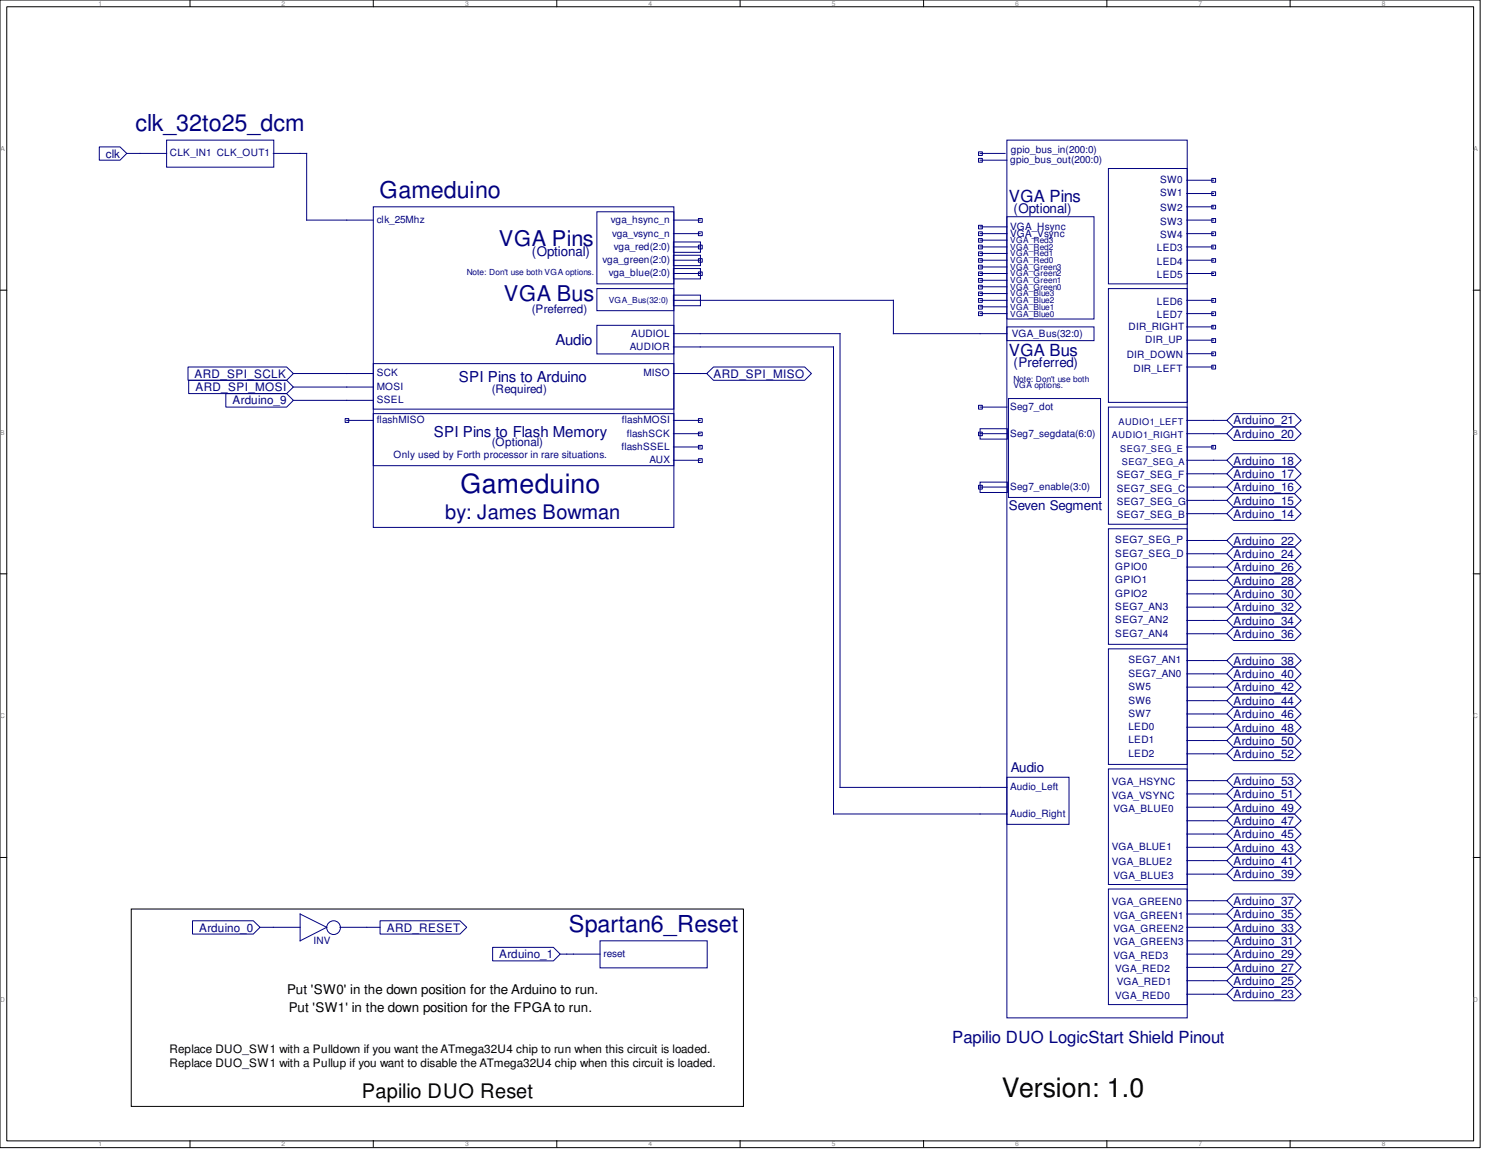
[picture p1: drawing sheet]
<svg xmlns="http://www.w3.org/2000/svg" width="279mm" height="216mm" viewBox="0 0 279 216" stroke-linecap="round" stroke-linejoin="round" font-family="sans-serif">
<defs><g id="words">
<text font-size="5" fill="#000080" x="86.6" y="92.6">Gameduino</text>
<text font-size="5" fill="#010101" x="188.4" y="206.1">Version: 1.0</text>
<g font-size="4.4" fill="#000080">
<text x="25.5" y="24.6">clk_32to25_dcm</text>
<text x="71.4" y="37.1">Gameduino</text>
<text x="107" y="175">Spartan6_Reset</text>
</g>
<g font-size="4.1" fill="#000080">
<text x="93.8" y="46.2">VGA Pins</text>
<text x="94.7" y="56.6">VGA Bus</text>
</g>
<text font-size="3.8" fill="#000080" x="83.7" y="97.5">by: James Bowman</text>
<text font-size="3.8" fill="#010101" x="68" y="206.3">Papilio DUO Reset</text>
<g font-size="3.1" fill="#000080">
<text x="189.7" y="38">VGA Pins</text>
<text x="189.7" y="66.8">VGA Bus</text>
<text x="179" y="196">Papilio DUO LogicStart Shield Pinout</text>
</g>
<g font-size="2.8" fill="#000080">
<text x="104.4" y="64.9">Audio</text>
<text x="86.3" y="71.8">SPI Pins to Arduino</text>
<text x="81.6" y="82.1">SPI Pins to Flash Memory</text>
</g>
<g font-size="2.5" fill="#000080">
<text x="190.5" y="40">(Optional)</text>
<text x="100" y="48.2">(Optional)</text>
<text x="190.5" y="68.9">(Preferred)</text>
<text x="189.7" y="95.8">Seven Segment</text>
<text x="190" y="145">Audio</text>
</g>
<g font-size="2.5" fill="#010101">
<text x="54" y="186.7">Put 'SW0' in the down position for the Arduino to run.</text>
<text x="54.3" y="190.2">Put 'SW1' in the down position for the FPGA to run.</text>
</g>
<g font-size="2.2" fill="#000080">
<text x="19.9" y="29.6">clk</text>
<text x="100" y="58.8">(Preferred)</text>
<text x="36.6" y="71">ARD_SPI_SCLK</text>
<text x="134.2" y="71">ARD_SPI_MISO</text>
<text x="36.7" y="73.5">ARD_SPI_MOSI</text>
<text x="43.7" y="76">Arduino_9</text>
<text x="92.5" y="73.8">(Required)</text>
<text x="92.5" y="83.9">(Optional)</text>
<text x="231.9" y="79.8">Arduino_21</text>
<text x="231.9" y="82.3">Arduino_20</text>
<text x="231.9" y="87.3">Arduino_18</text>
<text x="231.9" y="89.8">Arduino_17</text>
<text x="231.9" y="92.3">Arduino_16</text>
<text x="231.9" y="94.8">Arduino_15</text>
<text x="231.9" y="97.3">Arduino_14</text>
<text x="231.9" y="102.3">Arduino_22</text>
<text x="231.9" y="104.9">Arduino_24</text>
<text x="231.9" y="107.4">Arduino_26</text>
<text x="231.9" y="109.9">Arduino_28</text>
<text x="231.9" y="112.4">Arduino_30</text>
<text x="231.9" y="114.9">Arduino_32</text>
<text x="231.9" y="117.4">Arduino_34</text>
<text x="231.9" y="119.9">Arduino_36</text>
<text x="231.9" y="124.9">Arduino_38</text>
<text x="231.9" y="127.4">Arduino_40</text>
<text x="231.9" y="129.9">Arduino_42</text>
<text x="231.9" y="132.4">Arduino_44</text>
<text x="231.9" y="134.9">Arduino_46</text>
<text x="231.9" y="137.5">Arduino_48</text>
<text x="231.9" y="140">Arduino_50</text>
<text x="231.9" y="142.5">Arduino_52</text>
<text x="231.9" y="147.4">Arduino_53</text>
<text x="231.9" y="150">Arduino_51</text>
<text x="231.9" y="152.5">Arduino_49</text>
<text x="231.9" y="155">Arduino_47</text>
<text x="231.9" y="157.5">Arduino_45</text>
<text x="231.9" y="160">Arduino_43</text>
<text x="231.9" y="162.5">Arduino_41</text>
<text x="231.9" y="165">Arduino_39</text>
<text x="231.9" y="170.1">Arduino_37</text>
<text x="231.9" y="172.6">Arduino_35</text>
<text x="37.5" y="175">Arduino_0</text>
<text x="72.7" y="175">ARD_RESET</text>
<text x="231.9" y="175">Arduino_33</text>
<text x="231.9" y="177.5">Arduino_31</text>
<text x="93.9" y="180">Arduino_1</text>
<text x="231.9" y="180">Arduino_29</text>
<text x="231.9" y="182.6">Arduino_27</text>
<text x="231.9" y="185.1">Arduino_25</text>
<text x="231.9" y="187.6">Arduino_23</text>
</g>
<g font-size="2.2" fill="#010101">
<text x="31.9" y="197.9">Replace DUO_SW1 with a Pulldown if you want the ATmega32U4 chip to run when this circuit is loaded.</text>
<text x="31.9" y="200.4">Replace DUO_SW1 with a Pullup if you want to disable the ATmega32U4 chip when this circuit is loaded.</text>
</g>
<g font-size="1.9" fill="#000080">
<text x="32" y="29.4">CLK_IN1 CLK_OUT1</text>
<text x="190.1" y="28.7">gpio_bus_in(200:0)</text>
<text x="189.9" y="30.6">gpio_bus_out(200:0)</text>
<text x="218.1" y="34.4">SW0</text>
<text x="70.8" y="41.9">clk_25Mhz</text>
<text x="114.9" y="41.9">vga_hsync_n</text>
<text x="218.1" y="39.7">SW2</text>
<text x="218.1" y="36.9">SW1</text>
<text x="115.1" y="44.4">vga_vsync_n</text>
<text x="115.4" y="46.9">vga_red(2:0)</text>
<text x="189.9" y="43.2">VGA_Hsync</text>
<text x="189.9" y="44.4">VGA_Vsync</text>
<text x="217.5" y="47.2">LED3</text>
<text x="218.1" y="42.2">SW3</text>
<text x="218.1" y="44.7">SW4</text>
<text x="113.3" y="49.4">vga_green(2:0)</text>
<text x="114.5" y="51.9">vga_blue(2:0)</text>
<text x="217.5" y="49.7">LED4</text>
<text x="217.5" y="52.3">LED5</text>
<text x="217.5" y="57.3">LED6</text>
<text x="217.5" y="59.8">LED7</text>
<text x="118.4" y="65.7">AUDIOR</text>
<text x="118.7" y="63.2">AUDIOL</text>
<text x="190.2" y="63.2">VGA_Bus(32:0)</text>
<text x="212.2" y="62">DIR_RIGHT</text>
<text x="215.3" y="64.5">DIR_UP</text>
<text x="70.8" y="70.7">SCK</text>
<text x="121" y="70.7">MISO</text>
<text x="211.9" y="67.3">DIR_DOWN</text>
<text x="213.1" y="69.8">DIR_LEFT</text>
<text x="70.8" y="73.3">MOSI</text>
<text x="70.8" y="75.8">SSEL</text>
<text x="189.9" y="77">Seg7_dot</text>
<text x="70.8" y="79.5">flashMISO</text>
<text x="116.9" y="79.5">flashMOSI</text>
<text x="117.9" y="82">flashSCK</text>
<text x="189.9" y="82">Seg7_segdata(6:0)</text>
<text x="74" y="86.1">Only used by Forth processor in rare situations.</text>
<text x="116.8" y="84.5">flashSSEL</text>
<text x="122.1" y="87">AUX</text>
<text x="210" y="89.9">SEG7_SEG_F</text>
<text x="189.9" y="92.1">Seg7_enable(3:0)</text>
<text x="210" y="92.4">SEG7_SEG_C</text>
<text x="210" y="94.9">SEG7_SEG_G</text>
<text x="210" y="97.4">SEG7_SEG_B</text>
<text x="209.7" y="107.1">GPIO0</text>
<text x="209.7" y="104.6">SEG7_SEG_D</text>
<text x="209.7" y="102.1">SEG7_SEG_P</text>
<text x="209.7" y="112.1">GPIO2</text>
<text x="209.7" y="109.6">GPIO1</text>
<text x="209.7" y="119.6">SEG7_AN4</text>
<text x="209.7" y="117.1">SEG7_AN2</text>
<text x="209.7" y="114.6">SEG7_AN3</text>
<text x="212.2" y="124.7">SEG7_AN1</text>
<text x="212.2" y="129.7">SW5</text>
<text x="212.2" y="127.2">SEG7_AN0</text>
<text x="212.2" y="137.2">LED0</text>
<text x="212.2" y="134.7">SW7</text>
<text x="212.2" y="132.2">SW6</text>
<text x="212.2" y="142.2">LED2</text>
<text x="212.2" y="139.7">LED1</text>
<text x="189.9" y="148.5">Audio_Left</text>
<text x="209" y="147.5">VGA_HSYNC</text>
<text x="189.9" y="153.5">Audio_Right</text>
<text x="209" y="150.1">VGA_VSYNC</text>
<text x="209.4" y="152.6">VGA_BLUE0</text>
<text x="209" y="159.8">VGA_BLUE1</text>
<text x="209" y="162.6">VGA_BLUE2</text>
<text x="209.4" y="165.1">VGA_BLUE3</text>
<text x="209" y="170.1">VGA_GREEN0</text>
<text x="209.4" y="172.6">VGA_GREEN1</text>
<text x="58.9" y="177.3">INV</text>
<text x="113.5" y="179.8">reset</text>
<text x="209.4" y="175.1">VGA_GREEN2</text>
<text x="209.4" y="177.6">VGA_GREEN3</text>
<text x="209.4" y="180.1">VGA_RED3</text>
<text x="209.7" y="182.7">VGA_RED2</text>
<text x="210" y="185.2">VGA_RED1</text>
<text x="209.7" y="187.7">VGA_RED0</text>
</g>
<g font-size="1.7" fill="#000080">
<text x="209" y="82.3">AUDIO1_RIGHT</text>
<text x="210.3" y="79.8">AUDIO1_LEFT</text>
<text x="210.6" y="84.9">SEG7_SEG_E</text>
<text x="210.9" y="87.4">SEG7_SEG_A</text>
</g>
<g font-size="1.6" fill="#000080">
<text x="189.9" y="46.9">VGA_Red2</text>
<text x="189.9" y="45.7">VGA_Red3</text>
<text x="87.8" y="51.6">Note: Don't use both VGA options.</text>
<text x="189.9" y="48.2">VGA_Red1</text>
<text x="189.9" y="49.4">VGA_Red0</text>
<text x="189.9" y="51.9">VGA_Green2</text>
<text x="189.9" y="53.2">VGA_Green1</text>
<text x="189.9" y="50.7">VGA_Green3</text>
<text x="114.5" y="57">VGA_Bus(32:0)</text>
<text x="189.9" y="54.4">VGA_Green0</text>
<text x="189.9" y="55.7">VGA_Blue3</text>
<text x="189.9" y="58.2">VGA_Blue1</text>
<text x="189.9" y="57">VGA_Blue2</text>
<text x="189.9" y="59.5">VGA_Blue0</text>
<text x="190.5" y="71.7">Note: Don't use both</text>
<text x="190.5" y="72.9">VGA options.</text>
</g>
<g font-size="1.3" fill="#808080">
<text x="18.5" y="1.1">1</text>
<text x="53" y="1.1">2</text>
<text x="87.5" y="1.1">3</text>
<text x="121.9" y="1.1">4</text>
<text x="156.4" y="1.1">5</text>
<text x="190.9" y="1.1">6</text>
<text x="225.3" y="1.1">7</text>
<text x="259.8" y="1.1">8</text>
<text x=".1" y="28.4">A</text>
<text x="277.1" y="28.4">A</text>
<text x="0" y="81.7">B</text>
<text x="277" y="81.7">B</text>
<text x="0" y="134.9">C</text>
<text x="277" y="134.9">C</text>
<text x="0" y="188.2">D</text>
<text x="277" y="188.2">D</text>
<text x="18.5" y="215.4">1</text>
<text x="53" y="215.4">2</text>
<text x="87.5" y="215.4">3</text>
<text x="121.9" y="215.4">4</text>
<text x="156.4" y="215.4">5</text>
<text x="190.9" y="215.4">6</text>
<text x="225.3" y="215.4">7</text>
<text x="259.8" y="215.4">8</text>
</g>
</g></defs>
<g fill="none" stroke="#000" stroke-width=".19">
<path d="M0 0h278.3v215.6h-278.3zM1.3 1.3h275.8v213.1h-275.8zM35.7 0v1.3M70.2 0v1.3M104.7 0v1.3M139.1 0v1.3M173.7 0v1.3M208.1 0v1.3M242.6 0v1.3M0 54.5h1.3M277 54.5h1.3M0 107.8h1.3"/>
<path d="M277 107.8h1.3M0 161.1h1.3M277 161.1h1.3M35.7 214.3v1.3M70.2 214.3v1.3M104.7 214.3v1.3M139.1 214.3v1.3M173.7 214.3v1.3M208.1 214.3v1.3M242.6 214.3v1.3"/>
</g>
<g fill="none" stroke="#000080" stroke-width=".19">
<path d="M18.7 27.6h3.9l1.2 1.2-1.2 1.3h-3.9zM23.8 28.8h7.5M31.3 26.3h20.2v5.1h-20.2zM51.4 28.8h6.3v12.6h12.5M70.2 38.9h56.5v60.2h-56.5zM112.2 39.8h14.5v13.5h-14.5zM184 29.8h.7v.7h-.7zM184 28.5h.7v.7h-.7zM184.3 28.8h4.7M184.3 30.1h5M189.3 26.3h33.9v165h-33.9zM208.4 31.7h14.8v21.6h-14.8z"/>
<path d="M223.1 33.9h5.1M223.1 36.4h5.1M223.1 38.9h5.1M227.8 33.5h.8v.7h-.8zM227.8 36h.8v.7h-.8zM227.8 38.6h.8v.6h-.8zM112.2 54.2h14.5v4.2h-14.5zM126.6 45.5h5.1v1.9h-5.1zM126.6 48h5.1v1.9h-5.1zM126.6 50.5h5.1v1.9h-5.1zM126.6 55.5h5.1v1.9h-5.1zM126.6 41.4h5.1"/>
<path d="M126.6 43.9h5.1M126.6 46.4h5.1M126.6 48.9h5.1M126.6 51.4h5.1M126.6 56.4h41.4v6.3h21.3M131.3 41.1h.7v.7h-.7zM131.3 43.6h.7v.7h-.7zM131.3 46.1h.7v.7h-.7zM131.3 48.6h.7v.7h-.7zM131.3 51.1h.7v.7h-.7zM184 46.1h.7v.7h-.7zM184 47.3h.7v.7h-.7z"/>
<path d="M184 48.6h.7v.7h-.7zM184 51.1h.7v.7h-.7zM184 52.3h.7v.7h-.7zM184 53.6h.7v.7h-.7zM184 42.3h.7v.7h-.7zM184 43.6h.7v.7h-.7zM184 44.8h.7v.7h-.7zM184 49.8h.7v.7h-.7zM184 54.9h.7v.6h-.7zM184 57.4h.7v.7h-.7zM184 58.6h.7v.7h-.7zM184 56.1h.7v.7h-.7z"/>
<path d="M184.3 43.9h5M184.3 46.4h5M184.3 48.9h5M184.3 51.4h5M184.3 58.9h5M184.3 56.4h5M184.3 53.9h5M184.3 52.7h5M184.3 47.6h5M184.3 42.6h5M184.3 57.7h5M184.3 45.1h5"/>
<path d="M184.3 50.2h5M184.3 55.2h5M189.3 40.7h16.4v19.2h-16.4zM208.4 54.2h14.8v21.4h-14.8zM223.1 41.4h5.1M223.1 43.9h5.1M223.1 46.4h5.1M223.1 48.9h5.1M223.1 51.4h5.1M223.1 58.9h5.1M223.1 56.4h5.1M227.8 41.1h.8v.7h-.8z"/>
<path d="M227.8 43.6h.8v.7h-.8zM227.8 46.1h.8v.7h-.8zM227.8 48.6h.8v.7h-.8zM227.8 51.1h.8v.7h-.8zM227.8 56.1h.8v.7h-.8zM227.8 58.6h.8v.7h-.8zM35.3 69h18.6l1.3 1.2-1.3 1.3h-18.6zM35.5 71.5h18.4l1.3 1.2-1.3 1.3h-18.4zM42.5 74h11.4l1.3 1.2-1.3 1.3h-11.4zM55.2 70.2h15M55.2 72.7h15M55.2 75.2h15"/>
<path d="M64.9 78.7h.7v.7h-.7zM65.2 79h5M70.2 68.3h56.5v8.6h-56.5zM70.2 77.7h56.5v9.8h-56.5zM112.2 61.1h14.5v5.4h-14.5zM126.6 79h5.1M126.6 62.7h31.3v85.3h31.4M126.6 65.2h30.1v87.8h32.6M126.6 70.2h6.3M131.3 78.7h.7v.7h-.7zM132.9 70.2l1.3-1.2h17.1l1.3 1.2-1.3 1.3h-17.1zM184 76.2h.7v.7h-.7z"/>
<path d="M184.3 76.5h5M189.3 61.4h16.4v2.6h-16.4zM189.6 74.9h17.3v18.6h-17.3zM208.4 76.5h14.8v22h-14.8zM223.1 79h7.6M223.1 61.4h5.1M223.1 63.9h5.1M223.1 66.5h5.1M223.1 69h5.1M227.8 61.1h.8v.7h-.8zM227.8 63.6h.8v.7h-.8zM227.8 66.1h.8v.7h-.8z"/>
<path d="M227.8 68.6h.8v.7h-.8zM231.9 77.7h11.5l1.2 1.3-1.2 1.2h-11.5l-1.2-1.2zM126.6 81.5h5.1M126.6 86.5h5.1M126.6 84h5.1M131.3 81.2h.7v.7h-.7zM131.3 86.2h.7v.7h-.7zM131.3 83.7h.7v.7h-.7zM184 91.2h.7v.7h-.7zM184 81.2h.7v.7h-.7zM184.3 90.6h5.1v1.9h-5.1zM184.3 80.6h5.1v1.9h-5.1z"/>
<path d="M184.3 81.5h5M184.3 91.5h5M208.4 99.4h14.8v21.7h-14.8zM223.1 81.5h7.6M223.1 86.5h7.6M223.1 89h7.6M223.1 91.5h7.6M223.1 94h7.6M223.1 96.5h7.6M223.1 84h5.1M227.8 83.7h.8v.7h-.8zM230.7 86.5l1.2-1.2h11.5l1.2 1.2-1.2 1.3h-11.5z"/>
<path d="M230.7 96.5l1.2-1.2h11.5l1.2 1.2-1.2 1.3h-11.5zM231.9 80.2h11.5l1.2 1.3-1.2 1.3h-11.5l-1.2-1.3zM231.9 87.8h11.5l1.2 1.2-1.2 1.3h-11.5l-1.2-1.3zM231.9 90.3h11.5l1.2 1.2-1.2 1.3h-11.5l-1.2-1.3zM231.9 92.8h11.5l1.2 1.2-1.2 1.3h-11.5l-1.2-1.3zM223.1 101.6h7.6M223.1 104.1h7.6M223.1 106.6h7.6M223.1 109.1h7.6M223.1 111.6h7.6M223.1 114.1h7.6M223.1 116.6h7.6"/>
<path d="M223.1 119.1h7.6M230.7 106.6l1.2-1.3h11.5l1.2 1.3-1.2 1.2h-11.5zM230.7 109.1l1.2-1.3h11.5l1.2 1.3-1.2 1.2h-11.5zM230.7 116.6l1.2-1.2h11.5l1.2 1.2-1.2 1.3h-11.5zM230.7 119.1l1.2-1.2h11.5l1.2 1.2-1.2 1.3h-11.5zM231.9 100.3h11.5l1.2 1.3-1.2 1.2h-11.5l-1.2-1.2zM231.9 102.8h11.5l1.2 1.3-1.2 1.2h-11.5l-1.2-1.2zM231.9 110.3h11.5l1.2 1.3-1.2 1.2h-11.5l-1.2-1.2zM231.9 112.8h11.5l1.2 1.3-1.2 1.3h-11.5l-1.2-1.3zM208.4 121.9h14.8v21.7h-14.8zM223.1 124.1h7.6M223.1 126.6h7.6"/>
<path d="M223.1 129.1h7.6M223.1 131.7h7.6M223.1 134.2h7.6M223.1 136.7h7.6M223.1 139.1h7.6M230.7 129.1l1.2-1.2h11.5l1.2 1.2-1.2 1.3h-11.5zM230.7 139.1l1.2-1.2h11.5l1.2 1.2-1.2 1.3h-11.5zM231.9 122.9h11.5l1.2 1.2-1.2 1.2h-11.5l-1.2-1.2zM231.9 125.3h11.5l1.2 1.3-1.2 1.3h-11.5l-1.2-1.3zM231.9 130.4h11.5l1.2 1.3-1.2 1.2h-11.5l-1.2-1.2zM231.9 132.9h11.5l1.2 1.3-1.2 1.2h-11.5l-1.2-1.2zM231.9 135.4h11.5l1.2 1.3-1.2 1.2h-11.5l-1.2-1.2z"/>
<path d="M189.3 146h11.7v8.9h-11.7zM208.4 144.5h14.8v21.7h-14.8zM223.1 141.6h7.6M223.1 146.7h7.6M223.1 149.2h7.6M223.1 151.7h7.6M223.1 154.2h7.6M223.1 156.7h7.6M223.1 159.2h7.6M230.7 141.6l1.2-1.2h11.5l1.2 1.2-1.2 1.3h-11.5zM230.7 149.2l1.2-1.2h11.5l1.2 1.2-1.2 1.3h-11.5zM230.7 151.7l1.2-1.2h11.5l1.2 1.2-1.2 1.3h-11.5z"/>
<path d="M231.9 145.4h11.5l1.2 1.3-1.2 1.3h-11.5l-1.2-1.3zM231.9 153h11.5l1.2 1.2-1.2 1.2h-11.5l-1.2-1.2zM231.9 155.4h11.5l1.2 1.3-1.2 1.2h-11.5l-1.2-1.2zM231.9 157.9h11.5l1.2 1.3-1.2 1.3h-11.5l-1.2-1.3zM36.2 173h11.4l1.3 1.2-1.3 1.3h-11.4zM48.9 174.2h7.5M56.4 171.7l5 2.5-5 2.6zM63.9 174.2h7.6M71.5 173h15l1.3 1.2-1.3 1.3h-15zM92.6 178h11.5l1.2 1.3-1.2 1.3h-11.5zM105.3 179.3h7.5M112.8 176.8h20.2v5.1h-20.2z"/>
<path d="M208.4 167h14.8v21.8h-14.8zM223.1 161.7h7.6M223.1 164.3h7.6M223.1 169.2h7.6M223.1 171.7h7.6M223.1 174.2h7.6M223.1 176.8h7.6M223.1 179.3h7.6M230.7 161.7l1.2-1.2h11.5l1.2 1.2-1.2 1.3h-11.5zM230.7 171.7l1.2-1.2h11.5l1.2 1.2-1.2 1.3h-11.5zM230.7 174.2l1.2-1.2h11.5l1.2 1.2-1.2 1.3h-11.5zM231.9 163h11.5l1.2 1.3-1.2 1.2h-11.5l-1.2-1.2z"/>
<path d="M231.9 168h11.5l1.2 1.2-1.2 1.3h-11.5l-1.2-1.3zM231.9 175.5h11.5l1.2 1.3-1.2 1.2h-11.5l-1.2-1.2zM231.9 178h11.5l1.2 1.3-1.2 1.3h-11.5l-1.2-1.3zM223.1 181.8h7.6M223.1 184.3h7.6M223.1 186.8h7.6M230.7 181.8l1.2-1.2h11.5l1.2 1.2-1.2 1.2h-11.5zM230.7 184.3l1.2-1.3h11.5l1.2 1.3-1.2 1.2h-11.5zM231.9 185.5h11.5l1.2 1.3-1.2 1.2h-11.5l-1.2-1.2z"/>
<circle cx="62.7" cy="174.3" r="1.29"/>
</g>
<path d="M24.7 170.8h115.1v37.1h-115.1z" fill="none" stroke="#010101" stroke-width=".19"/>
<use href="#words"/>
</svg>
